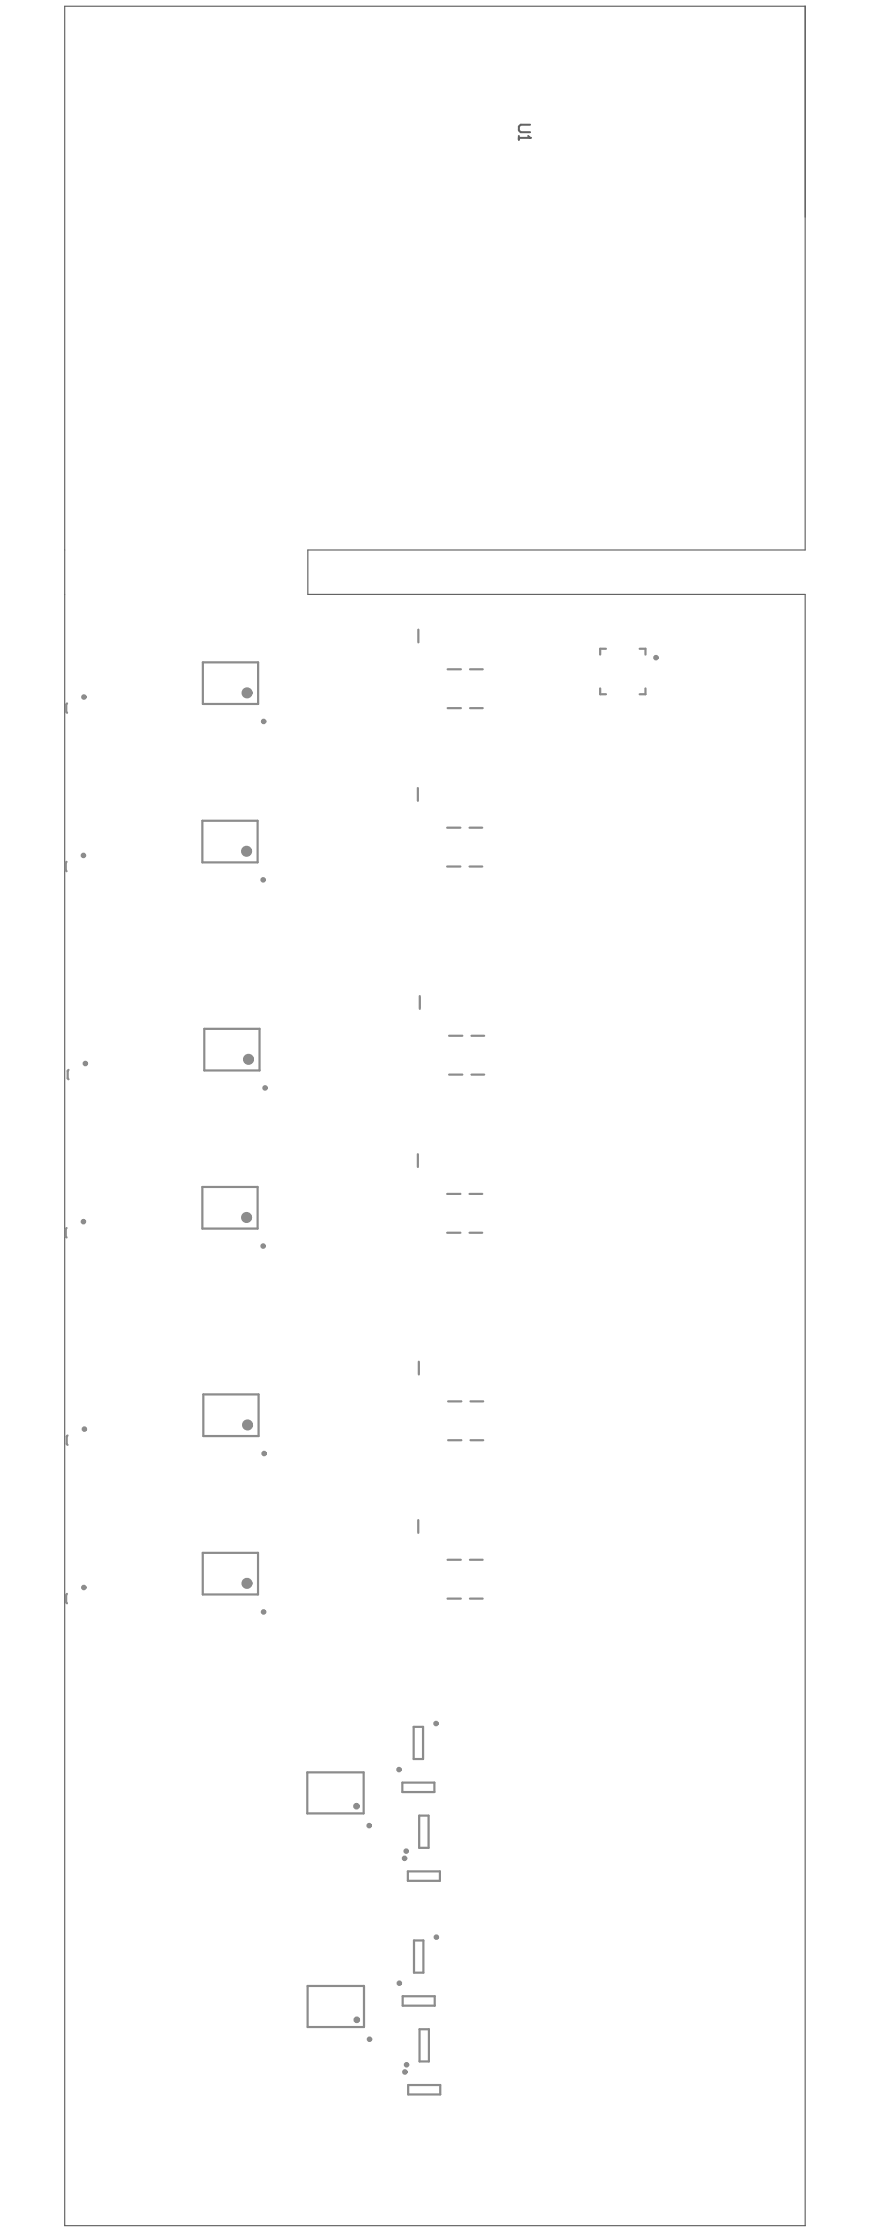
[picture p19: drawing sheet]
<svg xmlns="http://www.w3.org/2000/svg" width="268mm" height="671mm" viewBox="0 0 268 671" stroke-linecap="round" stroke-linejoin="round" font-family="sans-serif">
<path d="M241.4 1.9h-222v665.6h222M241.4 1.9h.1M241.4 1.9v163.1h-149.1v13.3h149.1v489.2M241.4 667.5h.1" fill="none" stroke="#5a5a5a" stroke-width=".33"/>
<path d="M158.9 37.4h-2.8l-.5 .6v1.1l.5 .6h2.8M155.6 40.8v1.1M155.6 41.3h3.3" fill="none" stroke="#5a5a5a" stroke-width=".59"/>
<circle cx="158.9" cy="41.3" r=".29" fill="#5a5a5a"/>
<path d="M158.4 40.8l.5 .5" fill="none" stroke="#5a5a5a" stroke-width=".59"/>
<g fill="none" stroke="#8c8c8c" stroke-width=".66">
<path d="M60.8 198.7h16.6v12.4h-16.6zM125.4 188.8v3.9M181.7 194.6h-1.7v1.7M191.8 194.6h1.7v1.7M20.1 211l-.2 .3v2.2l.2 .3M134.2 212.4h4M134.2 200.7h4M140.9 212.4h3.8M140.9 200.7h3.8M180 206.5v1.7h1.7M193.5 206.5v1.7h-1.7M125.3 236.3v3.9"/>
<path d="M20 258.5l-.3 .3v2.2l.3 .3M60.7 246.2h16.5v12.4h-16.5zM134.1 259.9h4M134.1 248.2h4M140.8 259.9h3.8M140.8 248.2h3.8M125.9 298.8v3.8M61.3 308.6h16.5v12.5h-16.5zM134.7 310.7h3.9M141.4 310.7h3.8M20.5 320.9l-.2 .3v2.2l.2 .3M134.7 322.3h3.9"/>
<path d="M141.4 322.3h3.8M60.7 356h16.5v12.5h-16.5zM125.3 346.2v3.8M134.1 358.1h4M140.8 358.1h3.8M20 368.3l-.3 .3v2.2l.3 .3M134.1 369.7h4M140.8 369.7h3.8M61 418.2h16.5v12.5h-16.5zM125.6 408.4v3.8M20.3 430.5l-.3 .4v2.2l.3 .3M134.4 432h3.9"/>
<path d="M134.4 420.3h3.9M141.1 432h3.8M141.1 420.3h3.8M125.4 455.9v3.8M20.1 478.1l-.3 .3v2.2l.3 .3M60.8 465.7h16.6v12.5h-16.6zM134.2 479.5h4M134.2 467.8h4M140.9 479.5h3.8M140.9 467.8h3.8M124 517.9h2.9v9.7h-2.9zM92.1 531.6h16.9v12.3h-16.9z"/>
<path d="M120.6 534.7h9.6v2.8h-9.6zM125.7 544.6h2.8v9.6h-2.8zM122.3 561.3h9.6v2.8h-9.6zM92.2 595.6h16.9v12.4h-16.9zM120.7 598.7h9.6v2.9h-9.6zM124.1 582h2.9v9.6h-2.9zM125.8 608.6h2.8v9.7h-2.8zM122.4 625.3h9.6v2.9h-9.6z"/>
</g>
<g fill="none" stroke="#8c8c8c" stroke-width=".83">
<circle cx="196.7" cy="197.2" r=".42"/>
<circle cx="25.2" cy="209.1" r=".42"/>
<circle cx="79" cy="216.4" r=".42"/>
<circle cx="25" cy="256.6" r=".42"/>
<circle cx="78.9" cy="263.9" r=".42"/>
<circle cx="25.6" cy="319" r=".42"/>
<circle cx="79.5" cy="326.3" r=".42"/>
<circle cx="25" cy="366.4" r=".42"/>
<circle cx="78.9" cy="373.7" r=".42"/>
<circle cx="25.3" cy="428.6" r=".42"/>
<circle cx="79.2" cy="435.9" r=".42"/>
<circle cx="25.1" cy="476.1" r=".42"/>
<circle cx="79" cy="483.5" r=".42"/>
<circle cx="130.7" cy="516.9" r=".42"/>
<circle cx="119.6" cy="530.7" r=".42"/>
<circle cx="110.7" cy="547.5" r=".42"/>
<circle cx="121.3" cy="557.4" r=".42"/>
<circle cx="121.8" cy="555.2" r=".42"/>
<circle cx="119.7" cy="594.8" r=".42"/>
<circle cx="130.8" cy="581" r=".42"/>
<circle cx="110.8" cy="611.6" r=".42"/>
<circle cx="121.9" cy="619.3" r=".42"/>
<circle cx="121.4" cy="621.4" r=".42"/>
</g>
<g fill="none" stroke="#8c8c8c" stroke-width="1.7">
<circle cx="74.1" cy="207.8" r=".83"/>
<circle cx="73.9" cy="255.3" r=".83"/>
<circle cx="74.5" cy="317.7" r=".83"/>
<circle cx="73.9" cy="365.2" r=".83"/>
<circle cx="74.2" cy="427.4" r=".83"/>
<circle cx="74.1" cy="474.9" r=".83"/>
</g>
<g fill="none" stroke="#8c8c8c" stroke-width=".99">
<circle cx="106.9" cy="541.7" r=".5"/>
<circle cx="107" cy="605.8" r=".5"/>
</g>
</svg>
